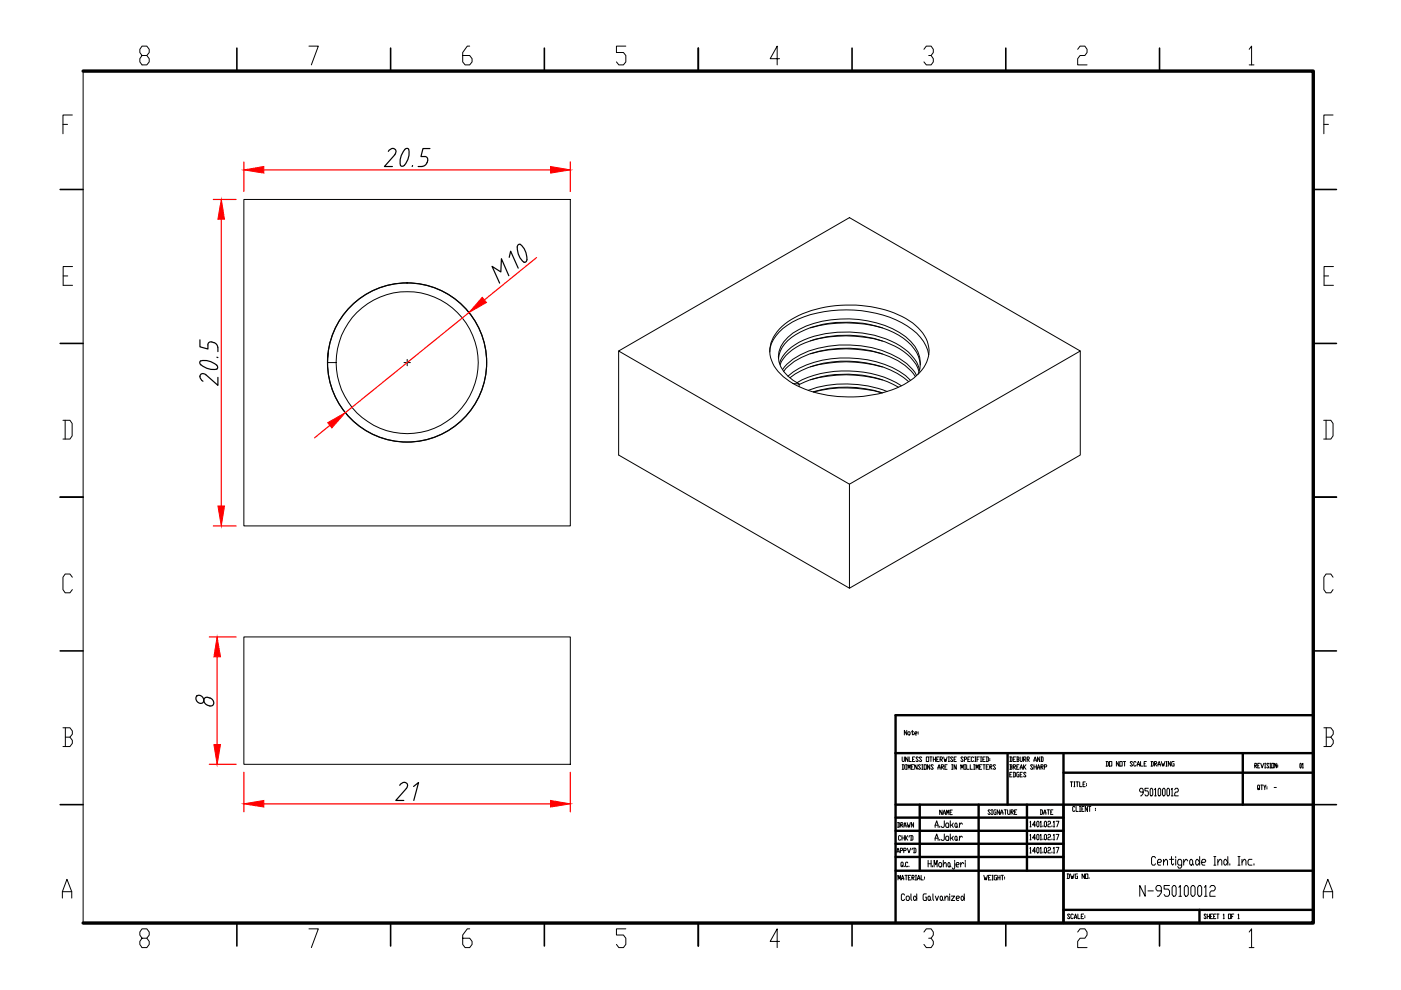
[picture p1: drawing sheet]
<svg xmlns="http://www.w3.org/2000/svg" width="297mm" height="210mm" viewBox="0 0 297 210" stroke-linecap="round" stroke-linejoin="round" font-family="sans-serif">
<!-- layer: 0 -->
<g fill="none" stroke="#000" stroke-width=".21">
<path d="M17.6 15.1v180.6M30.1 11.8l-.5-.7v-.6l.5-.7h1l.5 .7v.6l-.5 .7h-1l-.5 .6v.7l.5 .7h1l.5-.7v-.7l-.5-.6M65.5 9.8h2l-1.5 4M99.6 9.8h-.5l-1 1.3v2l.5 .7h1l.5-.7v-.7l-.5-.6h-1.5M132.7 9.8h-2v1.3h1.5l.5 .7v1.3l-.5 .7h-1l-.5-.7M165.3 12.4h-2l1.5-2.6v4M195.9 10.5l.5-.7h1l.5 .7v.6l-.5 .7h-.5M197.4 11.8l.5 .6v.7l-.5 .7h-1l-.5-.7M228.5 10.5l.5-.7h1l.5 .7v.6l-.5 .7h-1l-.5 .6v1.4h2M264.9 10.5l.5-.7v4M264.9 13.8h1M13.3 26.4h1"/>
<path d="M15.3 24.4h-2v4M280.7 26.4h1M282.6 24.4h-1.9v4M13.4 58.5h1M15.4 56.5h-2v4h2M51.7 42.3h69.2v69.2h-69.2zM280.7 58.5h1M282.7 56.5h-2v4h2M69.6 74.8l-.2 2.1h1.9M85.7 76.9h.5M86.2 76.9h.2M86.3 76.2v.5"/>
<path d="M86.3 76.8v.2M86.3 77v.6M86.5 76.9h.5M131.2 74.4l48.9-28.3 48.9 28.3-48.9 28.3zM131.2 74.4v22.1l48.9 28.2v-22M163.2 74.6a7.2 7.2 0 0 1 3.7-5.6 24.4 24.4 0 0 1 15.7-3.1 19.5 19.5 0 0 1 12.5 5.6 7.6 7.6 0 0 1 1.8 3.7M165.1 75.9a7.3 7.3 0 0 1 4.6-5.5 23.5 23.5 0 0 1 21.8 1.3 8.1 8.1 0 0 1 3.6 5.6M165.2 69.8a19.2 19.2 0 0 1 11.9-5 24.9 24.9 0 0 1 16.4 3.7 7.7 7.7 0 0 1 3.4 6.4 9 9 0 0 1-5.2 6.6 26.6 26.6 0 0 1-23.5-.2 9.1 9.1 0 0 1-4.9-6.1 6.5 6.5 0 0 1 1.9-5.4zM165.3 77a9.1 9.1 0 0 1 6.2-5.3 23.8 23.8 0 0 1 19.4 1.7 9.2 9.2 0 0 1 4.1 5M165.4 77.3a9 9 0 0 1 5.3-4.6 23.3 23.3 0 0 1 20.9 1.8 8.5 8.5 0 0 1 3.2 4.2M165.9 78.4a12 12 0 0 1 7.6-4.6 23 23 0 0 1 18.7 3.3l1.3 1.2 .8 1.3M166.2 78.7a12.1 12.1 0 0 1 7.5-4.2 24.3 24.3 0 0 1 16.6 2 9.7 9.7 0 0 1 3.8 3.3"/>
<path d="M167.1 79.8a17.4 17.4 0 0 1 11-3.9 21.7 21.7 0 0 1 13.9 3.7l1.1 1M171.8 69.5a28 28 0 0 1 15.3 0M171.8 72.3a27.4 27.4 0 0 1 15.3 0M171.8 75a27.4 27.4 0 0 1 15.3 .1M171.8 77.8a27.4 27.4 0 0 1 15.3 0M194.7 79.3a6.2 6.2 0 0 0-1.6-6.9 19.3 19.3 0 0 0-13-4.8 21.1 21.1 0 0 0-12 3 5.9 5.9 0 0 0-2.9 6.1 7.5 7.5 0 0 0 4.2 4.7M229 74.4v22.1l-48.9 28.2M13.3 89.1h1.5l.5 .7v2.6l-.5 .7h-1.5M13.8 89.1v4M167.5 80.1a21 21 0 0 1 16.2-3.1 17.5 17.5 0 0 1 8.9 3.9M168.2 81.3l1.2 .1v.6M169 81.2a23.2 23.2 0 0 1 18.5-1.2l2.5 1.1 1.1 .7"/>
<path d="M169.4 81.5a23.6 23.6 0 0 1 21.1 .6M171.4 82.8a24.4 24.4 0 0 1 16.7 .2M171.8 80.5a27.4 27.4 0 0 1 15.3 .1M172.4 83.1a25.1 25.1 0 0 1 14.6 .2M172.5 83.1a28.5 28.5 0 0 1 14.6 .2M280.6 89.1h1.6l.4 .7v2.6l-.4 .7h-1.6M281.1 89.1v4M15.3 122.4l-.5-.7h-1l-.5 .7v2.6l.5 .7h1l.5-.7M51.7 135h69.2v27.1h-69.2zM282.6 122.4l-.4-.7h-1.1l-.4 .7v2.6l.4 .7h1.1l.4-.7M13.3 154.3h1.5l.5 .7v.7l-.5 .6M13.9 156.3h.9l.5 .7v.6l-.5 .7h-1.5"/>
<path d="M13.9 154.3v4M192.2 154.9v.9l-.5-.9v.9M192.6 155.2l.4 .1-.2 .5-.3-.1zM193.2 155.2h.5M193.4 154.9v.8l.2 .1 .1-.1M193.9 155.5h.4l.2-.2-.2-.1-.4 .1 .2 .5h.2M194.7 155.2v.1M194.7 155.5v.2M280.7 154.3h1.5l.5 .7v.7l-.5 .6M281.2 156.3h1l.5 .7v.6l-.5 .7h-1.5M281.2 154.3v4M190.3 174.4h.3l.2 .2v.7l-.5 .1"/>
<path d="M190.4 174.4v1M191 174.9h.3l.1-.1-.1-.4h-.3v1M191 177.3l-.1-.1-.4 .1v.7l.1 .1 .4-.1M191.1 174.9l.3 .5M191.2 177.2v.9M191.2 177.7h.5M191.3 160.5l.1 1h.3v-.2v-.8M191.3 162.1l.4 .2v.8h-.4M191.4 162.1v1M191.7 175.4l.2-1 .2 1M191.7 175.1h.4M191.7 177.2v.9"/>
<path d="M192 177.2v.9M192 162.1h.2M192 163.1h.2M192.1 177.7l.4 .4M192.1 162.1v1M192.3 174.4l.2 1 .2-.5 .1 .5 .2-1M192.4 179.8l.3 1 .4-1M192.5 177.2l-.5 .5M192.5 160.5v1l-.5-1v1M192.5 163.1v-1l.3 .7 .2-.7v1M192.8 160.5v1h.4M192.8 177.2l-.1 .3"/>
<path d="M193.1 177.2h.3l.2 .1v.7l-.5 .1M193.2 177.2v.9M193.2 162.6h.3M193.5 179.8l-.1 .4M193.5 161h.2M193.7 174.4v1l-.5-1v1M193.7 179.8h.4l.1 .2v.7l-.5 .1M193.7 162.1h-.5v1h.5M193.8 179.8v1M193.9 160.5h-.4v1h.4M194.5 162.1v1l-.6-1v1M194.7 160.7l-.4-.2-.1 .2 .5 .6-.1 .2-.4-.2"/>
<path d="M195.2 162.3l-.2-.2-.3 .2 .5 .6-.2 .2-.3-.2M195.4 160.7l-.4-.2-.1 .2 .5 .6-.1 .2-.4-.2M195.4 162.1h.3M195.4 163.1h.3M195.6 162.1v1M195.9 162.1h.5v1h-.5zM196.4 160.5h.5v1h-.5zM197.1 162.1v1l-.4-1v1M197.1 160.5h.5M197.4 160.5v1M197.9 162.3l-.1-.2-.4 .2 .5 .6-.1 .2-.4-.2M197.9 161h.4"/>
<path d="M197.9 160.5v1M198.3 175.4v-.4l.3-1 .3 1.4M198.3 178.2v-.5l.3-.9 .3 1.4M198.3 175h.6M198.3 177.7h.6M198.3 160.5v1M198.6 161h.3M198.9 163.1l.2-1 .2 1M198.9 162.8h.4M199.1 160.5h-.5v1h.5M199.2 175.2v.2M199.2 178v.2"/>
<path d="M199.3 161h.4l.1-.2-.1-.3h-.4v1M199.4 161l.4 .5M199.6 162.6h.4l.1-.3-.5-.2v1M199.7 162.6l.4 .5M199.7 171.7v1l-.5-1v1M200 172.7l.2-1 .3 1M200 172.4h.5M200.1 160.5l.2 1 .1-.5 .1 .5 .3-1M200.2 174v1.2l-.2 .2h-.3l-.2-.2M200.2 176.8v1.2l-.2 .2h-.3l-.2-.2M200.3 162.6h.2M200.7 174.5h.3l.1 .3-.1 .6h-.3l-.2-.2z"/>
<path d="M200.7 177.3h.3l.1 .2-.1 .7h-.3l-.2-.2v-.5zM200.7 172.7v-1l.2 .7 .3-.7v1M200.8 162.1h-.5v1h.5M201.1 161.5h.2M201.1 160.5h.2M201.2 160.5v1M201.4 172.2h.3M201.5 174v1.4M201.5 176.8v1.4M201.8 162.1h.2M201.8 163.1h.2M201.8 175l.3 .4"/>
<path d="M201.8 177.7l.3 .5M201.9 171.7h-.5v1h.5M201.9 162.1v1M202 160.7l-.4-.2-.1 .2 .5 .6-.1 .2-.4-.2M202.1 174.5l-.3 .5h-.3M202.1 177.3l-.3 .4h-.3M202.3 161h.2M202.6 174.5h.2l.1 .3-.1 .6-.3-.2zM202.6 177.3l.3 .2-.1 .7-.3-.2v-.5zM202.7 160.5h-.4v1h.4M202.7 162.1v1l-.4-1v1M202.9 175.2l.2 .2"/>
<path d="M202.9 178l.2 .2M203.4 174.5v.9M203.4 177.3v.9M203.7 163.1v-1l.3 .7 .2-.7v1M204.1 174.8l-.4-.3-.3 .5M204.1 177.5l-.4-.2-.3 .4M204.2 160.7l-.4-.2-.1 .2 .5 .6-.1 .2-.4-.2M204.5 161h.3l.1-.2-.1-.3h-.3v1M204.5 162.1h.2M204.5 163.1h.2M204.6 162.1v1M204.9 162.1v1h.6"/>
<path d="M205.2 161h.3M205.7 160.5h-.5v1h.5M205.7 162.1v1h.5M206.4 160.7l-.1-.2-.4 .2 .2 .8 .3-.2M206.4 162.1h.3M206.4 163.1h.3M206.6 162.1v1M206.7 161.5h.2M206.7 160.5h.2M206.8 160.5v1M206.9 163.1v-1l.3 .7 .2-.7v1M207.2 161h.2"/>
<path d="M207.7 160.5h-.5v1M207.7 162.6h.2M207.9 161.5h.2M207.9 160.5h.2M208 160.5v1M208.1 162.1h-.4v1h.4M208.4 161h.2M208.4 162.1h.5M208.6 162.1v1M208.9 160.5h-.5v1h.5M209.1 160.5h.4l.1 .2v.6l-.1 .2h-.4M209.1 162.6h.3"/>
<path d="M209.2 160.5v1M209.6 162.1h-.5v1h.5M209.9 162.6h.3l.1-.3-.4-.2v1M209.9 160.8v.2M209.9 161.2v.1M210 171.9l-.4-.2-.1 .2 .5 .6-.1 .2-.4-.2M210 162.6l.3 .5M210.2 171.7h.3M210.2 172.7h.3M210.3 171.7v1M211.1 162.3l-.1-.2-.4 .2 .5 .6-.1 .2-.4-.2M211.2 171.7h-.4l-.1 .2 .1 .8h.4v-.5h-.2"/>
<path d="M211.9 171.7v1l-.5-1v1M212.1 172.7l.3-1 .3 1M212.1 172.3h.6M212.9 171.7h.5M213.2 171.7v1M213.6 171.7l.2 1 .3-.2v-.8M214.1 160.5h.4l.1 .2-.1 .8h-.4M214.1 162.1h.4v.5M214.1 164.3h.2M214.2 162.6h.3l.1 .3-.1 .2h-.4M214.2 160.5v1M214.2 162.1v1"/>
<path d="M214.3 172.2l.6-.2-.2-.3h-.4v1M214.5 172.2l.4 .5M214.6 163.7h-.5v1h.5M214.8 162.6h.4l.1-.3-.5-.2v1M214.8 163.7h.4l.1 .2v.6l-.1 .2h-.4M214.8 161h.3M214.9 162.6l.4 .5M214.9 163.7v1M215.1 172.2h.3M215.3 160.5h-.5v1h.5M215.6 160.5h.3l.1 .2-.1 .3M215.6 171.7h-.5v1h.5"/>
<path d="M215.6 162.6h.2M215.7 161h.2l.1 .3-.1 .2h-.3M215.7 160.5v1M216 162.1h-.4v1h.4M216 163.7h-.3l-.1 .2 .1 .8h.3v-.4h-.1M216.3 160.5l.1 1h.3l.1-.2v-.8M216.3 163.1l.2-1 .3 1M216.3 162.8h.5M216.3 164.3h.2M216.8 163.7h-.5v1h.5M217 161h.4l.1-.2-.1-.3h-.4v1M217 162.1v1"/>
<path d="M217.1 161l.4 .5M217.1 162.6l.4 .5M217.5 162.1l-.5 .5M217.5 163.9l-.1-.2-.4 .2 .5 .6-.1 .2-.4-.2M217.8 161h.3l.1-.2-.1-.3h-.3v1M217.9 161l.3 .5M218.4 174.3l.1-.2v1.2M218.4 177.1l.1-.2v1.2M218.4 179.9l.1-.2v1.1M218.4 175.3h.2M218.4 178.1h.2M219 162.3l-.1-.2-.4 .2 .5 .6-.1 .2-.4-.2"/>
<path d="M219.2 161.5l.3-1 .2 1M219.2 162.6h.5M219.2 161.2h.5M219.2 162.1v1M219.5 174.9h-.6l.5-.8v1.2M219.5 177.7h-.6l.5-.8v1.2M219.7 162.1v1M219.8 177.1l.2-.2 .3 .2v.8l-.2 .2-.3-.2zM220 163.1l.2-1 .2 1M220 174.1l.3 .2v.8l-.2 .2-.3-.2v-.8zM220 179.7l.3 .2v.7l-.2 .2-.3-.2v-.7zM220 162.8h.4"/>
<path d="M220.4 160.5v1l-.4-1v1M220.5 174.3l.2-.2v1.2M220.5 177.1l.2-.2v1.2M220.5 179.9l.2-.2v1.1M220.5 175.3h.3M220.5 178.1h.3M220.6 171.7h.3l.1 .2v.6l-.1 .2h-.3M220.7 171.7v1M220.7 160.5h.4l.1 .2-.1 .8h-.4M220.7 162.6h.4v-.5h-.4v1M220.8 160.5v1M220.8 162.6l.4 .5"/>
<path d="M221.1 175.1v.2M221.1 177.9v.2M221.3 172.7l.2-1 .3 1M221.3 172.3h.5M221.4 162.6h.4l.1-.3-.5-.2v1M221.4 177.1l.2-.2 .3 .2v.8l-.2 .2-.3-.2zM221.6 174.1l.3 .2v.8l-.2 .2-.3-.2v-.8zM221.6 179.7l.3 .2v.7l-.2 .2-.3-.2v-.7zM222 171.7h.5M222.2 174.3l.1-.2h.3l.1 .2-.1 .4h-.3l-.1 .2v.4h.5M222.2 177.1l.1-.2h.3l.1 .2-.1 .4h-.3l-.1 .2v.4h.5M222.2 179.9l.1-.2h.3l.1 .2-.1 .4h-.3l-.1 .2v.3h.5"/>
<path d="M222.3 171.7v1M222.8 172.2h.2M223 175.1v.2M223 177.9v.2M223.2 171.7h-.4v1h.4M223.3 174.3l.2-.2v1.2M223.3 177.1l.2-.2v1.2M223.3 179.9l.2-.2v1.1M223.3 175.3h.3M223.3 178.1h.3M223.9 174.1h.6l-.4 1.2M223.9 176.9h.6l-.4 1.2"/>
<path d="M223.9 179.7h.6l-.4 1.1M226.9 165.8h.5M227.2 165.8v1M227.7 165.8h.2M227.7 166.8h.2M227.8 165.8v1M227.9 171.2l-.1-.2-.4 .2v.7l.2 .1 .3-.1M228.1 171v1h.5M228.1 165.8h.6M228.4 165.8v1M228.9 171h.2M228.9 172h.2"/>
<path d="M228.9 165.8v1h.5M229 171v1M229.4 171.5h.2M229.6 166.3h.3M229.8 171h-.4v1h.4M230.1 165.8h-.5v1h.5M230.3 166.1v.2M230.3 166.5v.1M230.6 171v1l-.5-1v1M230.8 171h.5M231 171v1M232.3 171.4v.1"/>
<path d="M232.3 171.7v.2M234.5 161.5h.4l.1 .1v.7l-.1 .1h-.4M234.6 161.5v.9M235.2 161.5h.5v.9h-.5zM237.2 161.5v.9l-.5-.9v.9M237.4 161.5h.5v.9h-.5zM238.2 161.5h.4M238.4 161.5v.9M240.1 161.6l-.4-.1-.1 .1 .5 .7-.1 .1-.4-.1M240.8 161.6l-.1-.1-.3 .1v.7l.1 .1 .3-.1M241.1 162.4l.3-.9 .2 .9M241.1 162.1h.5"/>
<path d="M241.8 161.5v.9h.5M242.4 167.9h-.6l-.2-.2 .2-.6h.4l.2 .3v.8l-.4 .5h-.2M242.6 161.9h.2M243 161.5h-.4v.9h.4M243.5 167.1h-.7v.6h.5l.2 .2v.6l-.2 .2h-.4l-.1-.2M244 161.5h.4l.1 .1v.7l-.1 .1h-.4M244 167.1h.2l.2 .3v1.1l-.2 .2h-.2l-.1-.2v-1.1zM244.2 161.5v.9M244.8 161.9h.3l.2-.1-.2-.3h-.3v.9M244.8 167.4l.2-.3v1.6M244.8 168.7h.4M244.9 161.9l.4 .5"/>
<path d="M245.5 162.4l.3-.9 .2 .9M245.5 162.1h.5M245.7 167.1h.2l.2 .3v1.1l-.2 .2h-.2l-.2-.2v-1.1zM246.2 161.5l.3 .9 .1-.5 .1 .5 .3-.9M246.6 167.1h.3l.1 .3v1.1l-.1 .2h-.3l-.1-.2v-1.1zM247.2 161.5h.3M247.2 162.4h.3M247.3 161.5v.9M247.6 167.1h.2l.2 .3v1.1l-.2 .2h-.2l-.2-.2v-1.1zM248.2 161.5v.9l-.5-.9v.9M248.3 167.4l.2-.3v1.6M248.3 168.7h.4"/>
<path d="M248.9 161.5h-.3l-.2 .1 .2 .8h.3v-.5h-.1M249.1 167.4l.2-.3h.4l.1 .6-.1 .2h-.4l-.2 .3v.5h.7M266 162.3h.3l.2-.1-.2-.4h-.3v1M266.1 162.3l.4 .5M266.7 162.3h.2M266.8 167.1l.2 .2-.3 .1-.1-.8 .1-.1h.3l.1 .9M267.1 161.8h-.4v1h.4M267.3 161.8l.3 1 .3-1M267.3 166.5h.4M267.5 166.5v.9M267.9 166.5l.3 .9M268.2 162.8h.2"/>
<path d="M268.2 161.8h.2M268.2 161.8v1M268.4 166.5l-.2 .5M268.6 166.8v.2M268.6 167.1v.2M269 162l-.1-.2h-.2l-.1 .2 .4 .6-.1 .2h-.2l-.1-.2M269.2 162.8h.2M269.2 161.8h.2M269.3 161.8v1M269.6 161.8h.5v1h-.5zM270.1 167h.5M270.7 161.8v1l-.4-1v1"/>
<path d="M270.9 162.2v.1M270.9 162.5v.1M275.7 161.8l.2 .2-.1 .8-.2-.2zM276.1 162l.1-.2v1M276.1 162.8h.2M13.2 190.4v-1.3l1-2.7 1 2.7v1.3M13.2 189.1h2M30.1 198.9l-.5-.7v-.6l.5-.7h1l.5 .7v.6l-.5 .7h-1l-.5 .7v.6l.5 .7h1l.5-.7v-.6l-.5-.7M65.5 196.9h2l-1.5 4M99.6 196.9h-.5l-1 1.3v2l.5 .7h1l.5-.7v-.6l-.5-.7h-1.5M132.7 196.9h-2v1.3h1.5l.5 .7v1.3l-.5 .7h-1l-.5-.7M165.3 199.6h-2l1.5-2.7v4"/>
<path d="M190.2 180.8l.2-1 .2 1M190.2 180.5h.4M190.4 186.6v-1l.2 .7 .3-.7v1M190.9 180.3h.4v-.5h-.4v1M191.1 186.6l.3-1 .2 1M191.1 186.3h.5M191.3 183.5l.1 .1-.3 .2-.1-.2 .1-.8 .4 .2-.1 .6 .1 .2M191.6 180.3h.4l.1-.1-.1-.4h-.4v1M191.7 183.6v.2M191.8 189.8l-.2-.3h-.3l-.2 .3v.9l.2 .2h.3l.2-.2M191.9 185.6h.5M192.1 185.6v1"/>
<path d="M192.3 190h.3l.2 .2v.5l-.2 .2h-.3l-.2-.2v-.5zM192.5 183l-.1-.2-.4 .2v.6l.1 .2 .4-.2M192.6 186.1h.2M192.7 183.6v.2M193.1 185.6h-.5v1h.5M193.1 189.5v1.2l.2 .2M193.4 186.1h.3l.1-.2-.1-.3h-.3v1M193.5 186.1l.3 .5M193.9 190h.1l.4 .5-.4 .4-.3-.2v-.5zM194.1 185.6h.2M194.1 186.6h.2M194.2 185.6v1"/>
<path d="M194.4 189.5v1.4M194.5 186.6l.3-1 .2 1M194.5 186.3h.5M195.3 185.6v1h.5M195.9 197.6l.5-.7h1l.5 .7v.6l-.5 .7h-.5M196 185.9v.2M196 186.3v.1M196.4 189.5h-.5l-.2 .3v.9l.2 .2h.5v-.7h-.2M196.8 182.4v1.4M196.8 183.1h.6M196.9 190l.3 .2v.5l-.1 .2-.4-.2v-.5zM197.2 190.7l.2 .2"/>
<path d="M197.4 198.9l.5 .7v.6l-.5 .7h-1l-.5-.7M197.4 182.4v1.4M197.7 183.6v.2M197.8 189.5v1.2l.2 .2M198 183.8v-1.4l.4 .9 .3-.9v1.4M198.3 190l.3 .9 .4-.9M199.2 182.9h.3l.2 .2-.2 .7h-.3l-.2-.2zM199.5 190l.3 .2v.5l-.1 .2-.4-.2v-.5zM199.8 190.7l.2 .2M200 183.3l.3-.4h.2l.1 .2v.7M200 182.4v1.4M200.3 190.5l.4-.5h.1l.2 .2v.7"/>
<path d="M200.3 190v.9M201.1 182.9l.3 .2-.1 .7h-.2l-.1-.2zM201.4 189.5v.3M201.4 190v.9M201.4 183.6l.2 .2M201.7 190h.7l-.7 .9h.7M202.4 182.9v1.1l-.2 .3-.3-.3M202.4 182.4v.3M202.7 183.3h.5l.2-.2-.2-.2h-.3l-.2 .2 .2 .7h.3M202.7 190.5h.6l.1-.3-.1-.2h-.4l-.2 .2v.5l.2 .2h.4M203.7 182.9v.9M203.9 190h.2l.3 .5-.3 .4-.3-.2v-.5z"/>
<path d="M204.3 183.1l-.1-.2h-.2l-.3 .4M204.4 189.5v1.4M204.7 182.4v.3M204.7 182.9v.9M208.6 185.6l.2 1 .2-.5 .1 .5 .3-1M209.6 186.1h.2M210.1 185.6h-.5v1h.5M210.3 185.6h.2M210.3 186.6h.2M210.5 185.6v1M211.3 185.6h-.4l-.1 .2 .1 .8h.4v-.5h-.1M211.6 186.1h.4"/>
<path d="M211.6 185.6v1M212 185.6v1M212.3 185.6h.4M212.5 185.6v1M213 185.9v.2M213 186.3v.1M218.4 180.8h.2M219.5 180.5h-.6l.5-.8v1.1M220.5 180.8h.3M221.1 180.6v.2M223 180.6v.2M223.3 180.8h.3"/>
<path d="M226.2 185.3h.4l.2 .2v.6l-.2 .2h-.4M226.4 185.3v1M226.8 194l-.3-.2-.2 .2 .5 .6-.1 .2-.4-.2M227 185.3l.2 1 .1-.5 .2 .5 .2-1M227.6 194l-.2-.2-.4 .2 .2 .8 .4-.2M227.8 194.8l.2-1 .3 1M227.8 194.5h.5M228.4 185.3h-.3l-.1 .2 .1 .8h.3v-.5h-.1M228.5 197.6l.5-.7h1l.5 .7v.6l-.5 .7h-1l-.5 .7v1.3h2M228.5 193.8v1h.5M229.2 194.3h.3M229.8 193.8h-.6v1h.6"/>
<path d="M229.9 185.3v1l-.5-1v1M230 194.1v.2M230 194.5v.1M230.1 185.3h.5v1h-.5zM230.9 186.1v.2M242.8 187.7v2.3l-1.1-2.3v2.3M243.4 188.9h1.1M245 181.9l-.2-.3h-.4l-.2 .3v1.2l.2 .3h.4l.2-.3M245.4 182.8h.7l.2-.3-.2-.3h-.5l-.2 .3v.6l.2 .3h.5M246.2 188.9h-.8l-.3-.4v-.4l.3-.4h.5l.3 .4v1.2l-.5 .7h-.3M246.7 182.8l.4-.6h.2l.2 .3v.9M246.7 182.2v1.2"/>
<path d="M248 187.7h-1.2v.8h.9l.3 .4v.8l-.3 .3h-.6l-.3-.3M248 182.2h.8M248.4 181.6v1.5l.2 .3 .2-.3M248.8 187.7h.3l.3 .4v1.6l-.3 .3h-.3l-.3-.3v-1.6zM249.3 181.6v.3M249.3 182.2v1.2M250 188.1l.2-.4v2.3M250 190h.5M250.5 183.4h-.6l-.2-.3v-.6l.2-.3h.4l.2 .3v1.2l-.2 .4h-.4l-.2-.4M251 182.2v1.2M251.4 187.7h.2l.3 .4v1.6l-.3 .3h-.2l-.3-.3v-1.6zM251.8 182.5l-.2-.3h-.2l-.4 .6"/>
<path d="M252.4 182.2h.3l.2 .3v.6l-.2 .3h-.3l-.2-.3v-.6zM252.8 187.7h.3l.3 .4v1.6l-.3 .3h-.3l-.3-.3v-1.6zM252.9 183.1l.2 .3M253.7 182.2h.2l.5 .6-.5 .6h-.2l-.2-.3v-.6zM254.2 187.7h.3l.3 .4v1.6l-.3 .3h-.3l-.3-.3v-1.6zM254.4 181.6v1.8M254.8 182.8h.7l.2-.3-.2-.3h-.5l-.2 .3v.6l.2 .3h.5M255.4 188.1l.3-.4v2.3M255.4 190h.5M255.7 194l-.1-.2-.3 .2 .4 .6-.1 .2-.3-.2M256 194.3h.4M256 193.8v1"/>
<path d="M256.4 193.8v1M256.5 188.1l.3-.4h.6l.3 .4v.4l-.3 .4h-.6l-.3 .4v.7h1.2M256.6 194.3h.3M257.1 193.8h-.5v1h.5M257.3 194.3h.2M257.4 181.6h.4M257.4 183.4h.4M257.6 181.6v1.8M257.8 193.8h-.5v1h.5M258 193.8h.5M258.2 182.8l.4-.6h.2l.3 .3v.9M258.2 182.2v1.2"/>
<path d="M258.2 193.8v1M259.3 194l.2-.2v1M259.3 194.8h.3M259.7 182.2h.2l.4 .6-.4 .6h-.2l-.2-.3v-.6zM260.3 181.6v1.8M260.4 193.8h.5v1h-.5zM260.7 183.1v.3M261.1 194.3h.3M261.6 193.8h-.5v1M262.5 194l.1-.2v1M262.5 194.8h.2M262.5 181.6h.4"/>
<path d="M262.5 183.4h.4M262.7 181.6v1.8M263.3 182.8l.5-.6h.2l.2 .3v.9M263.3 182.2v1.2M264.9 197.6l.5-.7v4M265.4 182.2h-.6l-.2 .3v.6l.2 .3h.6M265.9 183.1v.3M280.6 190.4v-1.3l.9-2.7 1 2.7v1.3M280.6 189.1h1.9M264.9 200.9h1"/>
<circle cx="86.3" cy="76.9" r="16.9"/>
<circle cx="86.3" cy="76.9" r="15.1"/>
</g>
<g fill="none" stroke="#f00" stroke-width=".25">
<path d="M51.7 34.3v6.3M55.9 36h60.8M120.9 34.3v6.3M45.2 42.3h4.9M46.9 46.5v60.8M113.8 54.6l-11.1 9M99.5 66.3l-26.3 21.2M69.9 90.2l-3.2 2.6M45.2 111.5h4.9M44.4 135h5.7M46 139.3v18.6M44.4 162.1h5.7"/>
<path d="M51.7 163.7v8.4M55.9 170.4h60.8M120.9 163.7v8.4"/>
</g>
<g fill="#f00" stroke="#f00" stroke-width=".21">
<path d="M116.7 35.3l4.2 .7-4.2 .7z"/>
<path d="M51.7 36l4.2-.7v1.4z"/>
<path d="M46.9 42.3l.7 4.2h-1.4z"/>
<path d="M46.2 107.3h1.4l-.7 4.2z"/>
<path d="M46 135l.8 4.3h-1.4z"/>
<path d="M45.4 157.9h1.4l-.8 4.2z"/>
<path d="M116.7 169.7l4.2 .7-4.2 .7z"/>
<path d="M51.7 170.4l4.2-.7v1.4z"/>
<path d="M69.5 89.6l3.7-2.1-2.8 3.2z"/>
<path d="M102.2 63l.9 1.1-3.6 2.2z"/>
</g>
<g fill="none" stroke="#000" stroke-width=".25">
<path d="M82.3 32.1a.82 .82 0 0 1 .9-.7 .82 .82 0 0 1 .8 .8l-.3 .6M83.7 32.8l-2.2 2.5h1.7M85.8 35l-.5 .3-.4-.2M86.6 31.7a3.9 3.9 0 0 1-.9 3.4M86.7 31.7l-.4-.2a3.2 3.2 0 0 0-1.5 3l.1 .6M87.5 35.1l-.1 .2M88.7 35.3h.8M90 33.2a.63 .63 0 0 1 .7 .8M90.5 34.4a1.15 1.15 0 0 1-1 .9M90.7 34l-.1 .5M91.2 31.5h-1.5l-.4 1.7h.8M107.9 58.5l-1.6-3.6-.1 2.8-1.9-1.2 1.6 3.5"/>
<path d="M108 54.6l.3-1.3 1.6 3.6M110.3 51.8a3.7 3.7 0 0 1 1.3 3.6l-.4 .2a3.5 3.5 0 0 1-1.4-3.6l.2-.2h.3M42.4 72.1v1.4l1.7 .5v-.8M42.4 79.8l.2 .6 .4 .4M42.6 76.5l-.2 .4 .2 .5M42.6 76.5a3.6 3.6 0 0 1 3.5 1.2v.5a3.5 3.5 0 0 1-3.5-.9M43.7 79.5a.71 .71 0 0 0-.8-.3 .71 .71 0 0 0-.5 .7M43.7 79.5l2.5 2.2v-1.7M44.9 72.5a.63 .63 0 0 0-.8 .6M44.9 72.5l.5 .1M45.3 72.6a1.15 1.15 0 0 1 .9 1.1M46 75.7l.2 .1"/>
<path d="M46.2 73.7v.8M41.7 147.6a.98 .98 0 0 1 1.2 .2 .98 .98 0 0 1 .1 1.2 .98 .98 0 0 1-1.2-.2 .98 .98 0 0 1-.1-1.2zM44.1 147.9a.72 .72 0 0 0-.9 .3 .72 .72 0 0 0 .3 .9l.6 .4M44.1 147.9l.4 .1M44.1 149.6l.4 .1M44.5 148a.91 .91 0 0 1 .8 .7 .91 .91 0 0 1-.5 1h-.3M85.8 165.9l-.6 .1-.5 .5M85.8 165.9a.71 .71 0 0 1 .6 .5 .71 .71 0 0 1-.3 .8M86.2 167.2l-2.3 2.5h1.7M87.7 166.8l1-.9-1 3.8"/>
<circle cx="86.3" cy="76.9" r="16.9"/>
</g>
<g fill="none" stroke="#000" stroke-width=".51">
<path d="M189.9 159.7h88.5M213.6 159.7v10.9M225.5 159.7v36M263.5 159.7v10.9M278.4 151.6h-88.5v43.9M189.9 170.6h88.5M189.9 178.9h35.6M189.9 176.1h35.6M189.9 173.4h35.6M195 170.6v14M207.5 170.6v24.9M217.7 170.6v14"/>
<path d="M225.5 163.8h52.9M189.9 184.6h88.5M189.9 181.7h35.6M225.5 192.9h52.9M254.3 192.9v2.8"/>
</g>
<path d="M17.6 15.1h260.8v180.6h-260.8" fill="none" stroke="#000" stroke-width=".72"/>
<g fill="none" stroke="#000" stroke-width=".34">
<path d="M50.2 10.2v4.9M82.8 10.2v4.9M115.4 10.2v4.9M148.1 10.2v4.9M180.7 10.2v4.9M213.2 10.2v4.9M245.8 10.2v4.9M12.8 40.2h4.8M278.4 40.2h5M12.8 72.8h4.8M278.4 72.8h5M12.8 105.4h4.8"/>
<path d="M278.4 105.4h5M12.8 138h4.8M278.4 138h5M12.8 170.6h4.8M278.4 170.6h5M50.2 195.7v4.9M82.8 195.7v4.9M115.4 195.7v4.9M148.1 195.7v4.9M180.7 195.7v4.9M213.2 195.7v4.9M245.8 195.7v4.9"/>
</g>
</svg>
